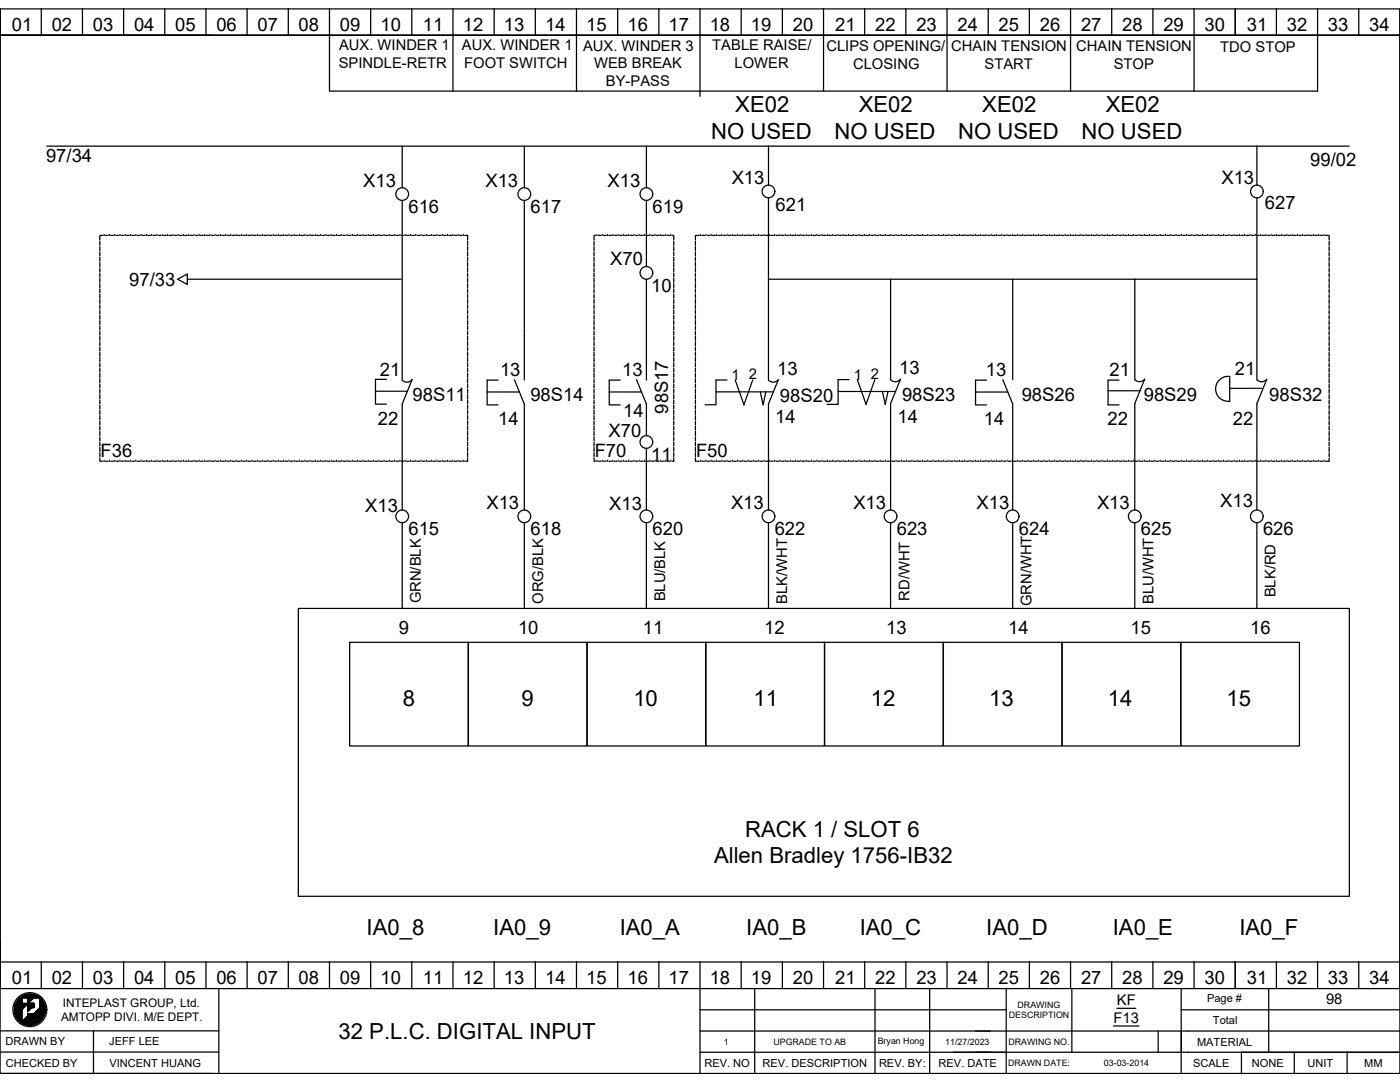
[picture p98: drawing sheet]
<svg xmlns="http://www.w3.org/2000/svg" width="279mm" height="216mm" viewBox="0 0 279 216" stroke-linecap="round" stroke-linejoin="round" font-family="sans-serif">
<defs><g id="words">
<g font-size="4.4">
<text x="146.7" y="22.4">XE02</text>
<text x="171.4" y="22.4">XE02</text>
<text x="196" y="22.4">XE02</text>
<text x="220.7" y="22.4">XE02</text>
<text x="141.9" y="27.7">NO USED</text>
<text x="166.6" y="27.7">NO USED</text>
<text x="191.2" y="27.7">NO USED</text>
<text x="215.9" y="27.7">NO USED</text>
<text x="80.4" y="140.8">8</text>
<text x="104.1" y="140.8">9</text>
<text x="126.4" y="140.8">10</text>
<text x="150.4" y="140.8">11</text>
<text x="173.8" y="140.8">12</text>
<text x="197.4" y="140.8">13</text>
<text x="221.1" y="140.8">14</text>
<text x="244.8" y="140.8">15</text>
<text x="148.7" y="167">RACK 1 / SLOT 6</text>
<text x="142.5" y="172.3">Allen Bradley 1756-IB32</text>
<text x="73.2" y="186.6">IA0_8</text>
<text x="98.4" y="186.6">IA0_9</text>
<text x="123.7" y="186.6">IA0_A</text>
<text x="148.9" y="186.6">IA0_B</text>
<text x="171.6" y="186.6">IA0_C</text>
<text x="196.8" y="186.6">IA0_D</text>
<text x="222.1" y="186.6">IA0_E</text>
<text x="247.3" y="186.6">IA0_F</text>
<text x="67.6" y="207.3">32 P.L.C. DIGITAL INPUT</text>
</g>
<g font-size="3.7">
<text x="2.3" y="6.2">01</text>
<text x="10.3" y="6.2">02</text>
<text x="18.5" y="6.2">03</text>
<text x="26.7" y="6.2">04</text>
<text x="34.9" y="6.2">05</text>
<text x="43.2" y="6.2">06</text>
<text x="51.4" y="6.2">07</text>
<text x="59.6" y="6.2">08</text>
<text x="67.8" y="6.2">09</text>
<text x="75.9" y="6.2">10</text>
<text x="84.4" y="6.2">11</text>
<text x="92.4" y="6.2">12</text>
<text x="100.6" y="6.2">13</text>
<text x="108.8" y="6.2">14</text>
<text x="117" y="6.2">15</text>
<text x="125.2" y="6.2">16</text>
<text x="133.4" y="6.2">17</text>
<text x="141.6" y="6.2">18</text>
<text x="149.9" y="6.2">19</text>
<text x="158.2" y="6.2">20</text>
<text x="166.7" y="6.2">21</text>
<text x="174.7" y="6.2">22</text>
<text x="182.9" y="6.2">23</text>
<text x="191.1" y="6.2">24</text>
<text x="199.3" y="6.2">25</text>
<text x="207.5" y="6.2">26</text>
<text x="215.7" y="6.2">27</text>
<text x="224" y="6.2">28</text>
<text x="232.2" y="6.2">29</text>
<text x="240.4" y="6.2">30</text>
<text x="248.8" y="6.2">31</text>
<text x="256.8" y="6.2">32</text>
<text x="265" y="6.2">33</text>
<text x="273.2" y="6.2">34</text>
<text x="9.2" y="32.4">97/34</text>
<text x="261.5" y="33.1">99/02</text>
<text x="72.5" y="37.4">X13</text>
<text x="96.9" y="37.4">X13</text>
<text x="121.2" y="37.4">X13</text>
<text x="146" y="36.7">X13</text>
<text x="243.8" y="36.7">X13</text>
<text x="252.4" y="41.6">627</text>
<text x="81.5" y="42.5">616</text>
<text x="105.9" y="42.5">617</text>
<text x="130.2" y="42.5">619</text>
<text x="154.8" y="42.1">621</text>
<text x="121.8" y="52.8">X70</text>
<text x="25.8" y="57.1">97/33</text>
<text x="130" y="58.3">10</text>
<text x="75.8" y="75">21</text>
<text x="99.8" y="75">13</text>
<text x="124.2" y="75">13</text>
<text x="155.1" y="74.7">13</text>
<text x="179.5" y="74.7">13</text>
<text x="196.7" y="75">13</text>
<text x="221.4" y="74.9">21</text>
<text x="246.4" y="74.9">21</text>
<text x="82.3" y="80.1">98S11</text>
<text x="105.9" y="80">98S14</text>
<text x="124.4" y="83.2">14</text>
<text x="133.3" y="82.5" transform="rotate(-90 133.3 82.5)">98S17</text>
<text x="155.7" y="80.2">98S20</text>
<text x="180" y="80.1">98S23</text>
<text x="203.9" y="80">98S26</text>
<text x="228.3" y="80">98S29</text>
<text x="253.3" y="79.9">98S32</text>
<text x="75.4" y="84.8">22</text>
<text x="99.4" y="84.8">14</text>
<text x="121.5" y="87.2">X70</text>
<text x="154.7" y="84.4">14</text>
<text x="179.1" y="84.3">14</text>
<text x="196.4" y="84.8">14</text>
<text x="221" y="84.8">22</text>
<text x="246" y="84.8">22</text>
<text x="20.1" y="91.2">F36</text>
<text x="118.7" y="91.2">F70</text>
<text x="130" y="92">11</text>
<text x="138.9" y="91.2">F50</text>
<text x="97.1" y="101.6">X13</text>
<text x="121.6" y="101.7">X13</text>
<text x="145.9" y="101.5">X13</text>
<text x="170.3" y="101.6">X13</text>
<text x="194.9" y="101.5">X13</text>
<text x="218.9" y="101.5">X13</text>
<text x="243.5" y="101.2">X13</text>
<text x="72.9" y="102.1">X13</text>
<text x="81.5" y="106.8">615</text>
<text x="105.9" y="106.8">618</text>
<text x="130.2" y="106.8">620</text>
<text x="154.6" y="106.8">622</text>
<text x="179" y="106.8">623</text>
<text x="203.3" y="106.8">624</text>
<text x="227.7" y="106.8">625</text>
<text x="252.1" y="106.8">626</text>
<text x="79.6" y="126.5">9</text>
<text x="103.4" y="126.5">10</text>
<text x="128.3" y="126.5">11</text>
<text x="152.5" y="126.5">12</text>
<text x="176.9" y="126.5">13</text>
<text x="201.2" y="126.5">14</text>
<text x="225.6" y="126.5">15</text>
<text x="249.5" y="126.6">16</text>
<text x="2.3" y="196.4">01</text>
<text x="10.3" y="196.4">02</text>
<text x="18.5" y="196.4">03</text>
<text x="26.7" y="196.4">04</text>
<text x="34.9" y="196.4">05</text>
<text x="43.2" y="196.4">06</text>
<text x="51.4" y="196.4">07</text>
<text x="59.6" y="196.4">08</text>
<text x="67.8" y="196.4">09</text>
<text x="75.9" y="196.4">10</text>
<text x="84.4" y="196.4">11</text>
<text x="92.4" y="196.4">12</text>
<text x="100.6" y="196.4">13</text>
<text x="108.8" y="196.4">14</text>
<text x="117" y="196.4">15</text>
<text x="125.2" y="196.4">16</text>
<text x="133.4" y="196.4">17</text>
<text x="141.6" y="196.4">18</text>
<text x="149.9" y="196.4">19</text>
<text x="158.2" y="196.4">20</text>
<text x="166.7" y="196.4">21</text>
<text x="174.7" y="196.4">22</text>
<text x="182.9" y="196.4">23</text>
<text x="191.1" y="196.4">24</text>
<text x="199.3" y="196.4">25</text>
<text x="207.5" y="196.4">26</text>
<text x="215.7" y="196.4">27</text>
<text x="224" y="196.4">28</text>
<text x="232.2" y="196.4">29</text>
<text x="240.4" y="196.4">30</text>
<text x="248.8" y="196.4">31</text>
<text x="256.8" y="196.4">32</text>
<text x="265" y="196.4">33</text>
<text x="273.2" y="196.4">34</text>
</g>
<g font-size="2.9">
<text x="67.7" y="10">AUX. WINDER 1</text>
<text x="92.2" y="10.1">AUX. WINDER 1</text>
<text x="116.4" y="10.1">AUX. WINDER 3</text>
<text x="142.2" y="10">TABLE RAISE/</text>
<text x="164.9" y="10.1">CLIPS OPENING/</text>
<text x="189.9" y="10.2">CHAIN TENSION</text>
<text x="214.8" y="10.1">CHAIN TENSION</text>
<text x="243.5" y="10.4">TDO STOP</text>
<text x="67.6" y="13.6">SPINDLE-RETR</text>
<text x="92.6" y="13.6">FOOT SWITCH</text>
<text x="118.6" y="13.6">WEB BREAK</text>
<text x="120.9" y="17.2">BY-PASS</text>
<text x="146.6" y="13.6">LOWER</text>
<text x="170.3" y="13.7">CLOSING</text>
<text x="196.5" y="13.7">START</text>
<text x="222.3" y="13.7">STOP</text>
<text x="146" y="75.8">1</text>
<text x="149.4" y="75.7">2</text>
<text x="170.4" y="75.7">1</text>
<text x="173.8" y="75.7">2</text>
<text x="181.5" y="119.8" transform="rotate(-90 181.5 119.8)">RD/WHT</text>
<text x="254.6" y="119.2" transform="rotate(-90 254.6 119.2)">BLK/RD</text>
<text x="84" y="120.4" transform="rotate(-90 84 120.4)">GRN/BLK</text>
<text x="108.4" y="120.5" transform="rotate(-90 108.4 120.5)">ORG/BLK</text>
<text x="132.7" y="120" transform="rotate(-90 132.7 120)">BLU/BLK</text>
<text x="157.1" y="120.5" transform="rotate(-90 157.1 120.5)">BLK/WHT</text>
<text x="205.8" y="120.9" transform="rotate(-90 205.8 120.9)">GRN/WHT</text>
<text x="230.2" y="120.6" transform="rotate(-90 230.2 120.6)">BLU/WHT</text>
<text x="222.9" y="200.6">KF</text>
<text x="264.7" y="200.4">98</text>
<text x="222.2" y="204.1">F13</text>
</g>
<g font-size="2.4">
<text x="12.2" y="203.7">AMTOPP DIVI. M/E DEPT.</text>
<text x="12.5" y="200.9">INTEPLAST GROUP, Ltd.</text>
</g>
<g font-size="2.2">
<text x="240.9" y="200">Page #</text>
<text x="1.1" y="208.6">DRAWN BY</text>
<text x="21.8" y="208.6">JEFF LEE</text>
<text x="238.9" y="208.6">MATERIAL</text>
<text x="242.1" y="204.4">Total</text>
<text x="1.1" y="212.9">CHECKED BY</text>
<text x="21.8" y="212.8">VINCENT HUANG</text>
<text x="140.6" y="212.9">REV. NO</text>
<text x="152.2" y="212.9">REV. DESCRIPTION</text>
<text x="175.4" y="212.9">REV. BY:</text>
<text x="187.3" y="212.9">REV. DATE</text>
<text x="238.1" y="212.9">SCALE</text>
<text x="249.8" y="212.9">NONE</text>
<text x="260.9" y="212.9">UNIT</text>
<text x="272.3" y="212.9">MM</text>
</g>
<g font-size="1.8">
<text x="201.3" y="203.2">DESCRIPTION</text>
<text x="203.1" y="201.1">DRAWING</text>
<text x="144.4" y="208.5">1</text>
<text x="154.3" y="208.5">UPGRADE TO AB</text>
<text x="175.2" y="208.3">Bryan Hong</text>
<text x="188.6" y="208.4">11/27/2023</text>
<text x="201.3" y="208.5">DRAWING NO.</text>
<text x="201.2" y="212.7">DRAWN DATE:</text>
<text x="220.3" y="212.7">03-03-2014</text>
</g>
</g></defs>
<g fill="none" stroke="#000" stroke-width=".25">
<path d="M0 1.8h279.4v212.4h-279.4zM0 7v-5.2v5.2M0 7v185v-4.3M8.2 1.7v5.3M16.5 1.7v5.3M24.7 1.7v5.3M32.9 1.7v5.3M41.1 1.7v5.3M42.4 7h-42.4h279.4M49.3 1.7v5.3M57.5 1.7v5.3M65.8 1.7v16.5h197.1v-16.5"/>
<path d="M74 1.7v5.3M82.2 1.7v5.3M90.4 1.7v16.5M98.6 1.7v5.3M106.8 1.7v5.3M115.1 1.7v16.5M123.3 1.7v5.3M131.5 1.7v5.3M139.7 1.7v17.5M147.9 1.7v5.3M156.1 1.7v5.3M164.4 1.7v16.5"/>
<path d="M172.6 1.7v5.3M180.8 1.7v5.3M189 1.7v16.5M197.2 1.7v5.3M205.4 1.7v5.3M213.7 1.7v16.5M221.9 1.7v5.3M230.1 1.7v5.3M238.3 1.7v16.5M246.5 1.7v5.3M254.7 1.7v5.3M271.2 1.7v5.3"/>
<path d="M279.4 1.8v195.5h-279.4v-5.3h279.4M9.3 29.2h260M80.3 40v35.8a1.29 1.29 0 0 0 1.9 0l-1.9 4.8v21.2M80.3 29.2v8.3M104.6 29.2v8.3M104.6 40v35.8M129 29.2v8.3M129 40v13.2M153.4 39.5v36.3a1.29 1.29 0 0 0 1.9 0l-1.9 4.8v21.2M153.4 29.2v7.7M250.8 29.2v7.7M250.8 39.5v16.2"/>
<path d="M19.9 47.9h.1M19.9 48.9h.1M19.9 50h.1M19.9 51.1h.1M19.9 52.1h.1M19.9 53.2h.1M19.9 54.2h.1M19.9 55.3h.1M19.9 56.3h.1M19.9 57.4h.1M19.9 58.4h.1M19.9 59.5h.1"/>
<path d="M19.9 48.2v.5M19.9 49.2v.5M19.9 50.3v.5M19.9 51.3v.5M19.9 52.4v.5M19.9 53.4v.6M19.9 54.5v.5M19.9 55.5v.6M19.9 56.6v.5M19.9 57.6v.6M19.9 58.7v.5M19.9 59.7v.6"/>
<path d="M20.5 47h-.6v.6M20.8 47h.1M21 47h.6M21.8 47h.1M22.1 47h.5M22.9 47h.1M23.2 47h.5M23.9 47h.1M24.2 47h.5M25 47h.1M25.3 47h.5M26.1 47h.1"/>
<path d="M26.3 47h.5M27.1 47h.1M27.4 47h.5M28.2 47h.1M28.4 47h.6M29.2 47h.1M29.5 47h.5M30.3 47h.1M30.5 47h.6M31.3 47h.1M31.6 47h.5M32.4 47h.1"/>
<path d="M32.6 47h.6M33.4 47h.1M33.7 47h.5M34.5 47h.1M34.8 47h.5M35.5 47h.1M35.8 47h.5M36.6 47h.1M36.9 47h.5M37.4 55.7v1.1l-2-1.1 2-1v1h42.6M37.6 47h.1M37.9 47h.5"/>
<path d="M38.7 47h.1M39 47h.5M39.8 47h.1M40 47h.5M40.8 47h.1M41.1 47h.5M41.9 47h.1M42.1 47h.6M42.9 47h.1M43.2 47h.5M44 47h.1M44.2 47h.6"/>
<path d="M45 47h.1M45.3 47h.5M46.1 47h.1M46.3 47h.6M47.1 47h.1M47.4 47h.5M48.2 47h.1M48.5 47h.5M49.2 47h.1M49.5 47h.5M50.3 47h.1M50.6 47h.5"/>
<path d="M51.4 47h.1M51.6 47h.5M52.4 47h.1M52.7 47h.5M53.5 47h.1M53.7 47h.6M54.5 47h.1M54.8 47h.5M55.6 47h.1M55.8 47h.6M56.6 47h.1M56.9 47h.5"/>
<path d="M57.7 47h.1M57.9 47h.6M58.7 47h.1M59 47h.5M59.8 47h.1M60 47h.6M60.8 47h.1M61.1 47h.5M61.9 47h.1M62.2 47h.5M62.9 47h.1M63.2 47h.5"/>
<path d="M64 47h.1M64.3 47h.5M65.1 47h.1M65.3 47h.5M66.1 47h.1M66.4 47h.5M67.2 47h.1M67.4 47h.6M68.2 47h.1M68.5 47h.5M69.3 47h.1M69.5 47h.6"/>
<path d="M70.3 47h.1M70.6 47h.5M71.4 47h.1M71.6 47h.6M72.4 47h.1M72.7 47h.5M73.5 47h.1M73.8 47h.5M74.5 47h.1M74.8 47h.5M75.6 47h.1M75.9 47h.5"/>
<path d="M76.6 47h.1M76.9 47h.5M77.7 47h.1M78 47h.5M78.8 47h.1M79 47h.5M79.8 47h.1M80.1 47h.5M80.9 47h.1M81.1 47h.6M81.9 47h.1M82.2 47h.5"/>
<path d="M83 47h.1M83.2 47h.6M84 47h.1M84.3 47h.5M85.1 47h.1M85.3 47h.6M86.1 47h.1M86.4 47h.5M87.2 47h.1M87.5 47h.5M88.2 47h.1M88.5 47h.5"/>
<path d="M89.3 47h.1M89.6 47h.5M90.4 47h.1M90.6 47h.5M91.4 47h.1M91.7 47h.5M92.5 47h.1M92.7 47h.6v.6M93.3 59.5h.1M93.3 58.4h.1M93.3 57.4h.1M93.3 56.3h.1"/>
<path d="M93.3 55.3h.1M93.3 54.2h.1M93.3 53.2h.1M93.3 52.1h.1M93.3 51.1h.1M93.3 50h.1M93.3 48.9h.1M93.3 47.9h.1M93.3 48.2v.5M93.3 49.2v.5M93.3 50.3v.5M93.3 51.3v.5"/>
<path d="M93.3 52.4v.5M93.3 53.4v.6M93.3 54.5v.5M93.3 55.5v.6M93.3 56.6v.5M93.3 57.6v.6M93.3 58.7v.5M93.3 59.7v.6M118.6 47.9h.1M118.6 48.9h.1M118.6 50h.1M118.6 51.1h.1"/>
<path d="M118.6 52.1h.1M118.6 53.2h.1M118.6 54.2h.1M118.6 55.3h.1M118.6 56.3h.1M118.6 57.4h.1M118.6 58.4h.1M118.6 59.5h.1M118.6 48.2v.5M118.6 49.2v.5M118.6 50.3v.5M118.6 51.3v.5"/>
<path d="M118.6 52.4v.5M118.6 53.4v.6M118.6 54.5v.5M118.6 55.5v.6M118.6 56.6v.5M118.6 57.6v.6M118.6 58.7v.5M118.6 59.7v.6M118.9 47h-.3v.6M119.1 47h.1M119.4 47h.5M120.2 47h.1"/>
<path d="M120.4 47h.6M121.2 47h.1M121.5 47h.5M122.3 47h.1M122.6 47h.5M123.3 47h.1M123.6 47h.5M124.4 47h.1M124.7 47h.5M125.4 47h.1M125.7 47h.5M126.5 47h.1"/>
<path d="M126.8 47h.5M127.6 47h.1M127.8 47h.5M128.6 47h.1M128.9 47h.5M129 55.7v20.1M129.7 47h.1M129.9 47h.6M130.7 47h.1M131 47h.5M131.8 47h.1M132 47h.6"/>
<path d="M132.8 47h.1M133.1 47h.5M133.9 47h.1M134.1 47h.4v.6M134.5 59.5h.1M134.5 58.4h.1M134.5 57.4h.1M134.5 56.3h.1M134.5 55.3h.1M134.5 54.2h.1M134.5 53.2h.1M134.5 52.1h.1"/>
<path d="M134.5 51.1h.1M134.5 50h.1M134.5 48.9h.1M134.5 47.9h.1M134.5 48.2v.5M134.5 49.2v.5M134.5 50.3v.5M134.5 51.3v.5M134.5 52.4v.5M134.5 53.4v.6M134.5 54.5v.5M134.5 55.5v.6"/>
<path d="M134.5 56.6v.5M134.5 57.6v.6M134.5 58.7v.5M134.5 59.7v.6M138.8 47.9h.1M138.8 48.9h.1M138.8 50h.1M138.8 51.1h.1M138.8 52.1h.1M138.8 53.2h.1M138.8 54.2h.1M138.8 55.3h.1"/>
<path d="M138.8 56.3h.1M138.8 57.4h.1M138.8 58.4h.1M138.8 59.5h.1M138.8 48.2v.5M138.8 49.2v.5M138.8 50.3v.5M138.8 51.3v.5M138.8 52.4v.5M138.8 53.4v.6M138.8 54.5v.5M138.8 55.5v.6"/>
<path d="M138.8 56.6v.5M138.8 57.6v.6M138.8 58.7v.5M138.8 59.7v.6M139.6 47h-.8v.6M139.8 47h.1M140.1 47h.5M140.9 47h.1M141.1 47h.6M141.9 47h.1M142.2 47h.5M143 47h.1"/>
<path d="M143.3 47h.5M144 47h.1M144.3 47h.5M145.1 47h.1M145.4 47h.5M146.2 47h.1M146.4 47h.5M147.2 47h.1M147.5 47h.5M148.3 47h.1M148.5 47h.6M149.3 47h.1"/>
<path d="M149.6 47h.5M150.4 47h.1M150.6 47h.6M151.4 47h.1M151.7 47h.5M152.5 47h.1M152.7 47h.6M153.4 55.7h48.7v20.1M153.5 47h.1M153.8 47h.5M154.6 47h.1M154.8 47h.6"/>
<path d="M155.6 47h.1M155.9 47h.5M156.7 47h.1M157 47h.5M157.7 47h.1M158 47h.5M158.8 47h.1M159.1 47h.5M159.9 47h.1M160.1 47h.5M160.9 47h.1M161.2 47h.5"/>
<path d="M162 47h.1M162.2 47h.6M163 47h.1M163.3 47h.5M164.1 47h.1M164.3 47h.6M165.1 47h.1M165.4 47h.5M166.2 47h.1M166.4 47h.6M167.2 47h.1M167.5 47h.5"/>
<path d="M168.3 47h.1M168.6 47h.5M169.3 47h.1M169.6 47h.5M170.4 47h.1M170.7 47h.5M171.5 47h.1M171.7 47h.5M172.5 47h.1M172.8 47h.5M173.6 47h.1M173.8 47h.5"/>
<path d="M174.6 47h.1M174.9 47h.5M175.7 47h.1M175.9 47h.6M176.7 47h.1M177 47h.5M177.7 55.7v20.1a1.29 1.29 0 0 0 2-.1l-2 4.8M177.8 47h.1M178 47h.6M178.8 47h.1M179.1 47h.5M179.9 47h.1"/>
<path d="M180.1 47h.6M180.9 47h.1M181.2 47h.5M182 47h.1M182.3 47h.5M183 47h.1M183.3 47h.5M184.1 47h.1M184.4 47h.5M185.2 47h.1M185.4 47h.5M186.2 47h.1"/>
<path d="M186.5 47h.5M187.3 47h.1M187.5 47h.6M188.3 47h.1M188.6 47h.5M189.4 47h.1M189.6 47h.6M190.4 47h.1M190.7 47h.5M191.5 47h.1M191.7 47h.6M192.5 47h.1"/>
<path d="M192.8 47h.5M193.6 47h.1M193.9 47h.5M194.6 47h.1M194.9 47h.5M195.7 47h.1M196 47h.5M196.7 47h.1M197 47h.5M197.8 47h.1M198.1 47h.5M198.9 47h.1"/>
<path d="M199.1 47h.5M199.9 47h.1M200.2 47h.5M201 47h.1M201.2 47h.6M202 47h.1M202.1 55.7h24.4M202.3 47h.5M203.1 47h.1M203.3 47h.6M204.1 47h.1M204.4 47h.5"/>
<path d="M205.2 47h.1M205.4 47h.6M206.2 47h.1M206.5 47h.5M207.3 47h.1M207.6 47h.5M208.3 47h.1M208.6 47h.5M209.4 47h.1M209.7 47h.5M210.5 47h.1M210.7 47h.5"/>
<path d="M211.5 47h.1M211.8 47h.5M212.6 47h.1M212.8 47h.6M213.6 47h.1M213.9 47h.5M214.7 47h.1M214.9 47h.6M215.7 47h.1M216 47h.5M216.8 47h.1M217 47h.6"/>
<path d="M217.8 47h.1M218.1 47h.5M218.9 47h.1M219.2 47h.5M219.9 47h.1M220.2 47h.5M221 47h.1M221.3 47h.5M222.1 47h.1M222.3 47h.5M223.1 47h.1M223.4 47h.5"/>
<path d="M224.2 47h.1M224.4 47h.5M225.2 47h.1M225.5 47h.5M226.3 47h.1M226.5 55.7v20.1a1.31 1.31 0 0 0 1.9-.1l-1.9 4.8v21.3M226.5 55.7h24.3v20.1a1.29 1.29 0 0 0 2-.1l-2 4.8v21.3M226.5 47h.6M227.3 47h.1M227.6 47h.5M228.4 47h.1M228.6 47h.6"/>
<path d="M229.4 47h.1M229.7 47h.5M230.5 47h.1M230.7 47h.6M231.5 47h.1M231.8 47h.5M232.6 47h.1M232.9 47h.5M233.6 47h.1M233.9 47h.5M234.7 47h.1M235 47h.5"/>
<path d="M235.8 47h.1M236 47h.5M236.8 47h.1M237.1 47h.5M237.9 47h.1M238.1 47h.6M238.9 47h.1M239.2 47h.5M240 47h.1M240.2 47h.6M241 47h.1M241.3 47h.5"/>
<path d="M242.1 47h.1M242.3 47h.6M243.1 47h.1M243.4 47h.5M244.2 47h.1M244.5 47h.5M245.2 47h.1M245.5 47h.5M246.3 47h.1M246.6 47h.5M247.4 47h.1M247.6 47h.5"/>
<path d="M248.4 47h.1M248.7 47h.5M249.5 47h.1M249.7 47h.6M250.5 47h.1M250.8 47h.5M251.6 47h.1M251.8 47h.6M252.6 47h.1M252.9 47h.5M253.7 47h.1M253.9 47h.6"/>
<path d="M254.7 47h.1M255 47h.5M255.8 47h.1M256 47h.6M256.8 47h.1M257.1 47h.5M257.9 47h.1M258.2 47h.5M258.9 47h.1M259.2 47h.5M260 47h.1M260.3 47h.5"/>
<path d="M261.1 47h.1M261.3 47h.5M262.1 47h.1M262.4 47h.5M263.2 47h.1M263.4 47h.6M264.2 47h.1M264.5 47h.8v.6M265.3 59.5h.1M265.3 58.4h.1M265.3 57.4h.1M265.3 56.3h.1"/>
<path d="M265.3 55.3h.1M265.3 54.2h.1M265.3 53.2h.1M265.3 52.1h.1M265.3 51.1h.1M265.3 50h.1M265.3 48.9h.1M265.3 47.9h.1M265.3 48.2v.5M265.3 49.2v.5M265.3 50.3v.5M265.3 51.3v.5"/>
<path d="M265.3 52.4v.5M265.3 53.4v.6M265.3 54.5v.5M265.3 55.5v.6M265.3 56.6v.5M265.3 57.6v.6M265.3 58.7v.5M265.3 59.7v.6M19.9 60.5h.1M19.9 61.6h.1M19.9 62.6h.1M19.9 63.7h.1"/>
<path d="M19.9 64.8h.1M19.9 65.8h.1M19.9 66.9h.1M19.9 67.9h.1M19.9 69h.1M19.9 70h.1M19.9 71.1h.1M19.9 72.1h.1M19.9 73.2h.1M19.9 74.2h.1M19.9 75.3h.1M19.9 76.4h.1"/>
<path d="M19.9 77.4h.1M19.9 78.5h.1M19.9 79.5h.1M19.9 60.8v.5M19.9 61.9v.5M19.9 62.9v.5M19.9 64v.5M19.9 65v.5M19.9 66.1v.5M19.9 67.1v.6M19.9 68.2v.5M19.9 69.2v.6"/>
<path d="M19.9 70.3v.5M19.9 71.3v.6M19.9 72.4v.5M19.9 73.5v.5M19.9 74.5v.5M19.9 75.6v.5M19.9 76.6v.5M19.9 77.7v.5M19.9 78.7v.6M19.9 79.8v.5M74.9 78.1h.2M75.2 78.1h.3"/>
<path d="M75.6 78.1h.3M76 78.1h.3M76.4 78.1h.3M76.8 78.1h.3M77.1 75.7h-2.2v4.9h2.2M77.2 78.1h.3M77.6 78.1h.3M78 78.1h.3M78.4 78.1h.3M78.8 78.1h.3M79.2 78.1h.3M79.6 78.1h.2"/>
<path d="M80 78.1h.2M80.4 78.1h.2M80.8 78.1h.2M81.2 78.1h.1M93.3 79.5h.1M93.3 78.5h.1M93.3 77.4h.1M93.3 76.4h.1M93.3 75.3h.1M93.3 74.2h.1M93.3 73.2h.1M93.3 72.1h.1"/>
<path d="M93.3 71.1h.1M93.3 70h.1M93.3 69h.1M93.3 67.9h.1M93.3 66.9h.1M93.3 65.8h.1M93.3 64.8h.1M93.3 63.7h.1M93.3 62.6h.1M93.3 61.6h.1M93.3 60.5h.1M93.3 60.8v.5"/>
<path d="M93.3 61.9v.5M93.3 62.9v.5M93.3 64v.5M93.3 65v.5M93.3 66.1v.5M93.3 67.1v.6M93.3 68.2v.5M93.3 69.2v.6M93.3 70.3v.5M93.3 71.3v.6M93.3 72.4v.5M93.3 73.5v.5"/>
<path d="M93.3 74.5v.5M93.3 75.6v.5M93.3 76.6v.5M93.3 77.7v.5M93.3 78.7v.6M93.3 79.8v.5M97.2 78.2h.2M97.5 78.2h.3M97.9 78.2h.3M98.3 78.2h.3M98.7 78.2h.3M99.1 78.2h.3"/>
<path d="M99.4 75.8h-2.2v5h2.2M99.5 78.2h.3M99.9 78.2h.3M100.3 78.2h.3M100.7 78.2h.2M101.1 78.2h.2M101.5 78.2h.2M101.9 78.2h.2M102.3 78.2h.2M102.7 78.2h.2M102.7 75.8l1.9 4.8v21.2M103.1 78.2h.2"/>
<path d="M103.4 78.2h.2M118.6 60.5h.1M118.6 61.6h.1M118.6 62.6h.1M118.6 63.7h.1M118.6 64.8h.1M118.6 65.8h.1M118.6 66.9h.1M118.6 67.9h.1M118.6 69h.1M118.6 70h.1M118.6 71.1h.1"/>
<path d="M118.6 72.1h.1M118.6 73.2h.1M118.6 74.2h.1M118.6 75.3h.1M118.6 76.4h.1M118.6 77.4h.1M118.6 78.5h.1M118.6 79.5h.1M118.6 60.8v.5M118.6 61.9v.5M118.6 62.9v.5M118.6 64v.5"/>
<path d="M118.6 65v.5M118.6 66.1v.5M118.6 67.1v.6M118.6 68.2v.5M118.6 69.2v.6M118.6 70.3v.5M118.6 71.3v.6M118.6 72.4v.5M118.6 73.5v.5M118.6 74.5v.5M118.6 75.6v.5M118.6 76.6v.5"/>
<path d="M118.6 77.7v.5M118.6 78.7v.6M118.6 79.8v.5M121.6 78.2h.2M121.9 78.2h.3M122.3 78.2h.2M122.7 78.2h.2M123.1 78.2h.2M123.5 78.2h.2M123.8 75.8h-2.2v5h2.2M123.9 78.2h.2M124.3 78.2h.2"/>
<path d="M124.7 78.2h.2M125 78.2h.3M125.4 78.2h.3M125.8 78.2h.3M126.2 78.2h.3M126.6 78.2h.3M127 78.2h.3M127 75.8l2 4.8v6.3M127.4 78.2h.3M127.8 78.2h.2M134.5 79.5h.1M134.5 78.5h.1"/>
<path d="M134.5 77.4h.1M134.5 76.4h.1M134.5 75.3h.1M134.5 74.2h.1M134.5 73.2h.1M134.5 72.1h.1M134.5 71.1h.1M134.5 70h.1M134.5 69h.1M134.5 67.9h.1M134.5 66.9h.1M134.5 65.8h.1"/>
<path d="M134.5 64.8h.1M134.5 63.7h.1M134.5 62.6h.1M134.5 61.6h.1M134.5 60.5h.1M134.5 60.8v.5M134.5 61.9v.5M134.5 62.9v.5M134.5 64v.5M134.5 65v.5M134.5 66.1v.5M134.5 67.1v.6"/>
<path d="M134.5 68.2v.5M134.5 69.2v.6M134.5 70.3v.5M134.5 71.3v.6M134.5 72.4v.5M134.5 73.5v.5M134.5 74.5v.5M134.5 75.6v.5M134.5 76.6v.5M134.5 77.7v.5M134.5 78.7v.6M134.5 79.8v.5"/>
<path d="M138.8 60.5h.1M138.8 61.6h.1M138.8 62.6h.1M138.8 63.7h.1M138.8 64.8h.1M138.8 65.8h.1M138.8 66.9h.1M138.8 67.9h.1M138.8 69h.1M138.8 70h.1M138.8 71.1h.1M138.8 72.1h.1"/>
<path d="M138.8 73.2h.1M138.8 74.2h.1M138.8 75.3h.1M138.8 76.4h.1M138.8 77.4h.1M138.8 78.5h.1M138.8 79.5h.1M138.8 60.8v.5M138.8 61.9v.5M138.8 62.9v.5M138.8 64v.5M138.8 65v.5"/>
<path d="M138.8 66.1v.5M138.8 67.1v.6M138.8 68.2v.5M138.8 69.2v.6M138.8 70.3v.5M138.8 71.3v.6M138.8 72.4v.5M138.8 73.5v.5M138.8 74.5v.5M138.8 75.6v.5M138.8 76.6v.5M138.8 77.7v.5"/>
<path d="M138.8 78.7v.6M138.8 79.8v.5M142.9 78.2h.3M143.4 78.2h.2M143.7 78.2h.3M144.1 78.2h.3M144.5 78.2h.3M144.9 78.2h.3M145.1 75.8h-2.2v5h-2.2M145.3 78.2h.3M145.7 78.2h.3M146.1 78.2h.3"/>
<path d="M146.5 78.2h.3M146.7 75.8l1.8 5v-.2M146.9 78.2h.3M147.3 78.2h.3M147.7 78.2h.3M148.1 78.2h.3M148.5 78.2h.3M148.8 79.8l-.1 .3M148.9 78.2h.2M148.9 79.5l-.1 .2M149.1 79.1l-.1 .2M149.2 78.7l-.1 .3"/>
<path d="M149.3 78.2h.2M149.3 78.4l-.1 .2M149.5 78l-.1 .2M149.6 77.6l-.1 .3M149.7 78.2h.2M149.7 77.2l-.1 .3M149.8 76.9v.2M150 76.5l-.1 .2M150.1 78.2h.2M150.1 76.1l-.1 .3M150.2 75.8v.2M150.5 78.2h.2"/>
<path d="M150.9 78.2h.2M151.3 78.2h.2M151.6 78.2h.3M151.7 78.2l.6 2.6 .5-2.6M152 78.2h.3M152.4 78.2h.3M152.8 78.2h.3M153.2 78.2h.3M153.6 78.2h.3M154 78.2h.3M167.3 78.1h.3M167.7 78.1h.3"/>
<path d="M168.1 78.1h.3M168.5 78.1h.3M168.9 78.1h.3M169.3 78.1h.3M169.4 75.7h-2.1v5h-2.2M169.7 78.1h.3M170.1 78.1h.3M170.5 78.1h.3M170.9 78.1h.2M171.1 75.7l1.7 5 .1-.2M171.3 78.1h.2M171.7 78.1h.2"/>
<path d="M172.1 78.1h.2M172.5 78.1h.2M172.9 78.1h.2M173.2 79.8l-.1 .2M173.3 78.1h.2M173.3 79.4l-.1 .2M173.4 79l-.1 .3M173.6 78.7l-.1 .2M173.7 78.1h.2M173.7 78.3l-.1 .2M173.8 77.9l-.1 .3M174 77.5l-.1 .3"/>
<path d="M174 78.1h.3M174.1 77.2l-.1 .2M174.2 76.8l-.1 .2M174.4 76.4l-.1 .3M174.4 78.1h.3M174.5 76l-.1 .3M174.6 75.7l-.1 .2M174.8 78.1h.3M175.2 78.1h.3M175.6 78.1h.3M176 78.1h.3M176.1 78.1l.6 2.6 .5-2.6h.3"/>
<path d="M176.4 78.1h.3M176.8 78.1h.3M177.6 78.1h.3M178 78.1h.3M178.4 78.1h.3M194.7 78.2h.2M195 78.2h.3M195.4 78.2h.2M195.8 78.2h.2M196.2 78.2h.2M196.6 78.2h.2M196.9 75.9h-2.2v4.9h2.2"/>
<path d="M197 78.2h.2M197.4 78.2h.2M197.8 78.2h.2M198.2 78.2h.2M198.5 78.2h.3M198.9 78.2h.3M199.3 78.2h.3M199.7 78.2h.3M200.1 78.2h.3M200.1 75.8l2 4.8M200.5 78.2h.3M200.9 78.2h.2"/>
<path d="M221.1 78h.2M221.4 78h.3M221.8 78h.3M222.2 78h.3M222.6 78h.3M223 78h.3M223.3 75.8h-2.2v5h2.2M223.4 78h.3M223.8 78h.3M224.2 78h.3M224.6 78h.3M225 78h.3"/>
<path d="M225.4 78h.3M225.8 78h.2M226.2 78h.2M226.6 78h.2M227 78h.2M227.4 78h.1M243.3 75.9a2.5 2.5 0 0 1 2.1-.8v5a2.5 2.5 0 0 1-2.5-1.4 2.5 2.5 0 0 1 .4-2.8zM245.4 77.5h.2M245.7 77.5h.3M246.1 77.5h.3M246.5 77.5h.3M246.9 77.5h.3"/>
<path d="M247.3 77.5h.3M247.7 77.5h.3M248.1 77.5h.3M248.5 77.5h.3M248.9 77.5h.2M249.3 77.5h.2M249.7 77.5h.2M250.1 77.5h.2M250.5 77.5h.2M250.9 77.5h.2M251.3 77.5h.2M251.7 77.5h.1"/>
<path d="M265.3 79.5h.1M265.3 78.5h.1M265.3 77.4h.1M265.3 76.4h.1M265.3 75.3h.1M265.3 74.2h.1M265.3 73.2h.1M265.3 72.1h.1M265.3 71.1h.1M265.3 70h.1M265.3 69h.1M265.3 67.9h.1"/>
<path d="M265.3 66.9h.1M265.3 65.8h.1M265.3 64.8h.1M265.3 63.7h.1M265.3 62.6h.1M265.3 61.6h.1M265.3 60.5h.1M265.3 60.8v.5M265.3 61.9v.5M265.3 62.9v.5M265.3 64v.5M265.3 65v.5"/>
<path d="M265.3 66.1v.5M265.3 67.1v.6M265.3 68.2v.5M265.3 69.2v.6M265.3 70.3v.5M265.3 71.3v.6M265.3 72.4v.5M265.3 73.5v.5M265.3 74.5v.5M265.3 75.6v.5M265.3 76.6v.5M265.3 77.7v.5"/>
<path d="M265.3 78.7v.6M265.3 79.8v.5M19.9 80.6h.1M19.9 81.6h.1M19.9 82.7h.1M19.9 83.7h.1M19.9 84.8h.1M19.9 85.8h.1M19.9 86.9h.1M19.9 88h.1M19.9 89h.1M19.9 90.1h.1"/>
<path d="M19.9 91.1h.1M19.9 91.4v.6h.6M19.9 80.8v.6M19.9 81.9v.5M19.9 82.9v.6M19.9 84v.5M19.9 85.1v.5M19.9 86.1v.5M19.9 87.2v.5M19.9 88.2v.5M19.9 89.3v.5M19.9 90.3v.5"/>
<path d="M20.8 92h.1M21 92h.6M21.8 92h.1M22.1 92h.5M22.9 92h.1M23.2 92h.5M23.9 92h.1M24.2 92h.5M25 92h.1M25.3 92h.5M26.1 92h.1M26.3 92h.5"/>
<path d="M27.1 92h.1M27.4 92h.5M28.2 92h.1M28.4 92h.6M29.2 92h.1M29.5 92h.5M30.3 92h.1M30.5 92h.6M31.3 92h.1M31.6 92h.5M32.4 92h.1M32.6 92h.6"/>
<path d="M33.4 92h.1M33.7 92h.5M34.5 92h.1M34.8 92h.5M35.5 92h.1M35.8 92h.5M36.6 92h.1M36.9 92h.5M37.6 92h.1M37.9 92h.5M38.7 92h.1M39 92h.5"/>
<path d="M39.8 92h.1M40 92h.5M40.8 92h.1M41.1 92h.5M41.9 92h.1M42.1 92h.6M42.9 92h.1M43.2 92h.5M44 92h.1M44.2 92h.6M45 92h.1M45.3 92h.5"/>
<path d="M46.1 92h.1M46.3 92h.6M47.1 92h.1M47.4 92h.5M48.2 92h.1M48.5 92h.5M49.2 92h.1M49.5 92h.5M50.3 92h.1M50.6 92h.5M51.4 92h.1M51.6 92h.5"/>
<path d="M52.4 92h.1M52.7 92h.5M53.5 92h.1M53.7 92h.6M54.5 92h.1M54.8 92h.5M55.6 92h.1M55.8 92h.6M56.6 92h.1M56.9 92h.5M57.7 92h.1M57.9 92h.6"/>
<path d="M58.7 92h.1M59 92h.5M59.8 92h.1M60 92h.6M60.8 92h.1M61.1 92h.5M61.9 92h.1M62.2 92h.5M62.9 92h.1M63.2 92h.5M64 92h.1M64.3 92h.5"/>
<path d="M65.1 92h.1M65.3 92h.5M66.1 92h.1M66.4 92h.5M67.2 92h.1M67.4 92h.6M68.2 92h.1M68.5 92h.5M69.3 92h.1M69.5 92h.6M70.3 92h.1M70.6 92h.5"/>
<path d="M71.4 92h.1M71.6 92h.6M72.4 92h.1M72.7 92h.5M73.5 92h.1M73.8 92h.5M74.5 92h.1M74.8 92h.5M75.6 92h.1M75.9 92h.5M76.6 92h.1M76.9 92h.5"/>
<path d="M77.7 92h.1M78 92h.5M78.8 92h.1M79 92h.5M79.8 92h.1M80.1 92h.5M80.9 92h.1M81.1 92h.6M81.9 92h.1M82.2 92h.5M83 92h.1M83.2 92h.6"/>
<path d="M84 92h.1M84.3 92h.5M85.1 92h.1M85.3 92h.6M86.1 92h.1M86.4 92h.5M87.2 92h.1M87.5 92h.5M88.2 92h.1M88.5 92h.5M89.3 92h.1M89.6 92h.5"/>
<path d="M90.4 92h.1M90.6 92h.5M91.4 92h.1M91.7 92h.5M92.5 92h.1M93.3 91.1h.1M93.3 90.1h.1M93.3 89h.1M93.3 88h.1M93.3 86.9h.1M93.3 85.8h.1M93.3 84.8h.1"/>
<path d="M93.3 83.7h.1M93.3 82.7h.1M93.3 81.6h.1M93.3 80.6h.1M93.3 80.8v.6M93.3 81.9v.5M93.3 82.9v.6M93.3 84v.5M93.3 85.1v.5M93.3 86.1v.5M93.3 87.2v.5M93.3 88.2v.5"/>
<path d="M93.3 89.3v.5M93.3 90.3v.5M93.3 91.4v.6h-.6M118.6 80.6h.1M118.6 81.6h.1M118.6 82.7h.1M118.6 83.7h.1M118.6 84.8h.1M118.6 85.8h.1M118.6 86.9h.1M118.6 88h.1M118.6 89h.1"/>
<path d="M118.6 90.1h.1M118.6 91.1h.1M118.6 91.4v.6h.3M118.6 80.8v.6M118.6 81.9v.5M118.6 82.9v.6M118.6 84v.5M118.6 85.1v.5M118.6 86.1v.5M118.6 87.2v.5M118.6 88.2v.5M118.6 89.3v.5"/>
<path d="M118.6 90.3v.5M119.1 92h.1M119.4 92h.5M120.2 92h.1M120.4 92h.6M121.2 92h.1M121.5 92h.5M122.3 92h.1M122.6 92h.5M123.3 92h.1M123.6 92h.5M124.4 92h.1"/>
<path d="M124.7 92h.5M125.4 92h.1M125.7 92h.5M126.5 92h.1M126.8 92h.5M127.6 92h.1M127.8 92h.5M128.6 92h.1M128.9 92h.5M129 89.5v12.3M129.7 92h.1M129.9 92h.6"/>
<path d="M130.7 92h.1M131 92h.5M131.8 92h.1M132 92h.6M132.8 92h.1M133.1 92h.5M133.9 92h.1M134.5 91.1h.1M134.5 90.1h.1M134.5 89h.1M134.5 88h.1M134.5 86.9h.1"/>
<path d="M134.5 85.8h.1M134.5 84.8h.1M134.5 83.7h.1M134.5 82.7h.1M134.5 81.6h.1M134.5 80.6h.1M134.5 91.4v.6h-.4M134.5 80.8v.6M134.5 81.9v.5M134.5 82.9v.6M134.5 84v.5M134.5 85.1v.5"/>
<path d="M134.5 86.1v.5M134.5 87.2v.5M134.5 88.2v.5M134.5 89.3v.5M134.5 90.3v.5M138.8 80.6h.1M138.8 81.6h.1M138.8 82.7h.1M138.8 83.7h.1M138.8 84.8h.1M138.8 85.8h.1M138.8 86.9h.1"/>
<path d="M138.8 88h.1M138.8 89h.1M138.8 90.1h.1M138.8 91.1h.1M138.8 91.4v.6h.8M138.8 80.8v.6M138.8 81.9v.5M138.8 82.9v.6M138.8 84v.5M138.8 85.1v.5M138.8 86.1v.5M138.8 87.2v.5"/>
<path d="M138.8 88.2v.5M138.8 89.3v.5M138.8 90.3v.5M139.8 92h.1M140.1 92h.5M140.9 92h.1M141.1 92h.6M141.9 92h.1M142.2 92h.5M143 92h.1M143.3 92h.5M144 92h.1"/>
<path d="M144.3 92h.5M145.1 92h.1M145.4 92h.5M146.2 92h.1M146.4 92h.5M147.2 92h.1M147.5 92h.5M148.3 92h.1M148.5 92h.6M148.7 80.2l-.1 .3M149.3 92h.1M149.6 92h.5"/>
<path d="M150.4 92h.1M150.6 92h.6M151.4 92h.1M151.7 92h.5M152.5 92h.1M152.7 92h.6M153.5 92h.1M153.8 92h.5M154.6 92h.1M154.8 92h.6M155.6 92h.1M155.9 92h.5"/>
<path d="M156.7 92h.1M157 92h.5M157.7 92h.1M158 92h.5M158.8 92h.1M159.1 92h.5M159.9 92h.1M160.1 92h.5M160.9 92h.1M161.2 92h.5M162 92h.1M162.2 92h.6"/>
<path d="M163 92h.1M163.3 92h.5M164.1 92h.1M164.3 92h.6M165.1 92h.1M165.4 92h.5M166.2 92h.1M166.4 92h.6M167.2 92h.1M167.5 92h.5M168.3 92h.1M168.6 92h.5"/>
<path d="M169.3 92h.1M169.6 92h.5M170.4 92h.1M170.7 92h.5M171.5 92h.1M171.7 92h.5M172.5 92h.1M172.8 92h.5M173 80.1l-.1 .3M173.6 92h.1M173.8 92h.5M174.6 92h.1"/>
<path d="M174.9 92h.5M175.7 92h.1M175.9 92h.6M176.7 92h.1M177 92h.5M177.7 80.6v21.2M177.8 92h.1M178 92h.6M178.8 92h.1M179.1 92h.5M179.9 92h.1M180.1 92h.6"/>
<path d="M180.9 92h.1M181.2 92h.5M182 92h.1M182.3 92h.5M183 92h.1M183.3 92h.5M184.1 92h.1M184.4 92h.5M185.2 92h.1M185.4 92h.5M186.2 92h.1M186.5 92h.5"/>
<path d="M187.3 92h.1M187.5 92h.6M188.3 92h.1M188.6 92h.5M189.4 92h.1M189.6 92h.6M190.4 92h.1M190.7 92h.5M191.5 92h.1M191.7 92h.6M192.5 92h.1M192.8 92h.5"/>
<path d="M193.6 92h.1M193.9 92h.5M194.6 92h.1M194.9 92h.5M195.7 92h.1M196 92h.5M196.7 92h.1M197 92h.5M197.8 92h.1M198.1 92h.5M198.9 92h.1M199.1 92h.5"/>
<path d="M199.9 92h.1M200.2 92h.5M201 92h.1M201.2 92h.6M202 92h.1M202.1 80.5v21.3M202.3 92h.5M203.1 92h.1M203.3 92h.6M204.1 92h.1M204.4 92h.5M205.2 92h.1"/>
<path d="M205.4 92h.6M206.2 92h.1M206.5 92h.5M207.3 92h.1M207.6 92h.5M208.3 92h.1M208.6 92h.5M209.4 92h.1M209.7 92h.5M210.5 92h.1M210.7 92h.5M211.5 92h.1"/>
<path d="M211.8 92h.5M212.6 92h.1M212.8 92h.6M213.6 92h.1M213.9 92h.5M214.7 92h.1M214.9 92h.6M215.7 92h.1M216 92h.5M216.8 92h.1M217 92h.6M217.8 92h.1"/>
<path d="M218.1 92h.5M218.9 92h.1M219.2 92h.5M219.9 92h.1M220.2 92h.5M221 92h.1M221.3 92h.5M222.1 92h.1M222.3 92h.5M223.1 92h.1M223.4 92h.5M224.2 92h.1"/>
<path d="M224.4 92h.5M225.2 92h.1M225.5 92h.5M226.3 92h.1M226.5 92h.6M227.3 92h.1M227.6 92h.5M228.4 92h.1M228.6 92h.6M229.4 92h.1M229.7 92h.5M230.5 92h.1"/>
<path d="M230.7 92h.6M231.5 92h.1M231.8 92h.5M232.6 92h.1M232.9 92h.5M233.6 92h.1M233.9 92h.5M234.7 92h.1M235 92h.5M235.8 92h.1M236 92h.5M236.8 92h.1"/>
<path d="M237.1 92h.5M237.9 92h.1M238.1 92h.6M238.9 92h.1M239.2 92h.5M240 92h.1M240.2 92h.6M241 92h.1M241.3 92h.5M242.1 92h.1M242.3 92h.6M243.1 92h.1"/>
<path d="M243.4 92h.5M244.2 92h.1M244.5 92h.5M245.2 92h.1M245.5 92h.5M246.3 92h.1M246.6 92h.5M247.4 92h.1M247.6 92h.5M248.4 92h.1M248.7 92h.5M249.5 92h.1"/>
<path d="M249.7 92h.6M250.5 92h.1M250.8 92h.5M251.6 92h.1M251.8 92h.6M252.6 92h.1M252.9 92h.5M253.7 92h.1M253.9 92h.6M254.7 92h.1M255 92h.5M255.8 92h.1"/>
<path d="M256 92h.6M256.8 92h.1M257.1 92h.5M257.9 92h.1M258.2 92h.5M258.9 92h.1M259.2 92h.5M260 92h.1M260.3 92h.5M261.1 92h.1M261.3 92h.5M262.1 92h.1"/>
<path d="M262.4 92h.5M263.2 92h.1M263.4 92h.6M264.2 92h.1M265.3 91.1h.1M265.3 90.1h.1M265.3 89h.1M265.3 88h.1M265.3 86.9h.1M265.3 85.8h.1M265.3 84.8h.1M265.3 83.7h.1"/>
<path d="M265.3 82.7h.1M265.3 81.6h.1M265.3 80.6h.1M265.3 91.4v.6h-.8M265.3 80.8v.6M265.3 81.9v.5M265.3 82.9v.6M265.3 84v.5M265.3 85.1v.5M265.3 86.1v.5M265.3 87.2v.5M265.3 88.2v.5"/>
<path d="M265.3 89.3v.5M265.3 90.3v.5M80.3 104.3v17.1M104.6 104.3v17.1M129 104.3v17.1M153.4 104.3v17.1M177.7 104.3v17.1M202.1 104.3v17.1M226.5 104.3v17.1M250.8 104.3v17.1M59.5 121.4h209.8v57.4h-209.8zM69.8 128.2h23.6v20.6h-23.6z"/>
<path d="M93.5 128.2h23.6v20.6h-23.6zM117.2 128.2h23.6v20.6h-23.6zM140.9 128.2h23.6v20.6h-23.6zM164.6 128.2h23.6v20.6h-23.6zM188.3 128.2h23.6v20.6h-23.6zM212 128.2h23.6v20.6h-23.6zM235.7 128.2h23.6v20.6h-23.6zM4 199.1l-.4 .4M4.2 198.9l-.8 .8M4.3 198.9h1.2v1.3h-1.2zM4.4 199.2l-1.4 1.4M4.4 199.3l-1.5 1.4"/>
<path d="M4.4 199.3l-1.5 1.5M4.4 199.4l-1.5 1.5M4.4 199.5l-1.5 1.5M4.4 199.5l-1.5 1.6M4.4 199.6l-1.5 1.5M4.4 199.7l-1.5 1.5M4.4 199.7l-1.6 1.6M4.4 199.8l-1.6 1.6M4.4 199.9l-1.6 1.6M4.4 198.8l-1.1 1.1M4.6 198.7l-1.4 1.4M4.7 198.6l-1.6 1.6"/>
<path d="M4.8 198.6l-1.7 1.7M4.9 198.5l-1.9 1.9M5 198.5l-2 2M5.1 198.5l-.6 .6M5.2 198.4l-.7 .7M5.3 198.4l-.7 .7M5.4 198.4l-.7 .7M5.5 198.4l-.8 .7M5.6 198.4l-.8 .7M5.6 198.4l-.7 .7M5.7 198.4l-.8 .7M5.8 198.4l-.8 .7"/>
<path d="M5.9 198.3l-.8 .8M6.1 198.3l-.9 .8M6.1 198.3l-.7 .8M6.2 198.4l-.8 .7M6.3 198.4l-.8 .7M6.3 198.4l-.7 .7M6.4 198.4l-.8 .8M6.4 198.4l-.8 .9M6.5 198.4l-.9 .9M6.6 198.4l-1 1M6.6 198.4l-1 1.1M6.7 198.4l-1.1 1.1"/>
<path d="M6.7 198.4l-1.1 1.2M6.8 198.5l-1.2 1.2M6.8 198.9h.9l.3 .2 .1 1.9-1.3 1.3h-1.3v.4l-1.2 1.3v-2.5zM6.9 198.5l-1.3 1.3M6.9 198.5l-1.3 1.4M7 198.5l-1.4 1.4M7 198.5l-1.4 1.5M7.1 198.6l-1.5 1.5M7.1 199.1l.4-.3-.3 .3M7.2 198.6l-1.7 1.7M7.2 198.6l-4.1 4.1M7.3 198.6l-.5 .5"/>
<path d="M7.3 198.7l-.4 .4M7.4 198.7l-.5 .4M7.4 198.7l-.4 .4M7.5 198.7l-.4 .4M7.6 198.8l-.3 .3M7.6 198.8l-.2 .3M7.7 198.9l-.3 .2M7.7 198.9l-.2 .2M7.8 198.9l-.2 .2M7.8 199l-.2 .1M7.8 199l-.1 .2M7.9 199l-.2 .2"/>
<path d="M7.9 199.6l.3-.3-.3 .4M7.9 199l-.1 .2M8 199.1l-.2 .1M8 199.1l-.1 .2M8.1 199.2l-.2 .2M8.1 199.2l-.2 .3M8.2 199.3l-.3 .2M8.2 191.9v5.3M8.3 199.4l-.4 .3M8.3 199.4l-.4 .4M8.3 199.4l-.4 .5M8.4 199.5l-.5 .4"/>
<path d="M8.4 199.5l-.5 .5M8.4 199.6l-.5 .5M8.5 199.7l-.6 .6M8.5 199.7l-.6 .7M8.6 199.8l-.7 .6M8.6 199.8l-.7 .7M8.6 199.8l-.7 .8M8.7 199.9l-.8 .7M8.7 199.9l-.8 .8M8.7 200l-.8 .8M16.5 191.9v5.3M24.7 191.9v5.3"/>
<path d="M32.9 191.9v5.3M41.1 191.9v5.3M43.7 197.2v17M49.3 191.9v5.3M57.5 191.9v5.3M65.8 191.9v5.3M74 191.9v5.3M82.2 191.9v5.3M90.4 191.9v5.3M98.6 191.9v5.3M106.8 191.9v5.3M115.1 191.9v5.3"/>
<path d="M123.3 191.9v5.3M131.5 191.9v5.3M139.7 191.9v22.3M147.9 191.9v5.3M150.6 197.3v16.9M156.1 191.9v5.3M164.4 191.9v5.3M172.6 191.9v5.3M174.6 197.3v16.9M180.8 191.9v5.3M185.5 197.3v16.9M189 191.9v5.3"/>
<path d="M197.2 191.9v5.3M200.8 197.3v12.7M205.4 191.9v5.3M213.7 191.9v5.3M213.9 197.3v12.7M221.9 191.9v5.3M230.1 191.9v5.3M235.7 197.3v16.9M238.3 191.9v5.3M246.5 191.9v5.3M253.2 197.3v12.7M254.7 191.9v5.3"/>
<path d="M262.9 191.9v5.3M271.2 191.9v5.3M0 209.9h43.7M0 205.7h43.7M0 214.2h42.4M4.4 203l-.6 .7M4.4 201.5l-1.3 1.3M4.4 201.6l-1.2 1.2M4.4 201.8l-1.2 1.2M4.4 201.9l-1.1 1.1M4.4 202l-1.1 1.1M4.4 202.1l-1.1 1 1.1-1"/>
<path d="M4.4 202.3l-1 1M4.4 202.4l-.9 .9 .9-.8M4.4 202.6l-.9 .8M4.4 202.6l-.8 .9M4.4 202.7l-.8 .8M4.4 202.8l-.7 .8M4.4 202.9l-.7 .7M4.4 203l-.7 .6M4.4 203.1l-.6 .6M4.4 203.2l-.6 .5M4.4 203.4l-.5 .4M4.4 200l-1.6 1.6"/>
<path d="M4.4 200.1l-1.6 1.5M4.4 200.1l-1.5 1.6M4.4 200.2l-1.5 1.6M4.4 200.3l-1.5 1.5M4.4 201.7l-1.2 1.2M4.4 201.9l-1.1 1.2M4.4 202.2l-1 1M4.4 203.2l-.5 .6M4.4 203.3l-.5 .5M4.4 203.4l-.4 .5M4.4 203.5l-.4 .4 .4-.3M4.4 203.7l-.3 .3"/>
<path d="M4.4 203.8l-.2 .2M4.5 200.3l-1.6 1.6M4.6 200.3l-1.7 1.7M4.7 200.3l-1.8 1.8M4.8 200.3l-1.9 1.9M4.9 200.3l-2 1.9M4.9 200.3l-1.9 2M5 200.3l-2 2M5.1 200.3l-2.1 2.1M5.2 200.3l-2.2 2.2M5.3 200.3l-2.3 2.2M5.4 200.3l-2.3 2.3"/>
<path d="M5.5 200.3l-2.4 2.4M5.6 202.2v.1M5.7 202.2l-.1 .2M5.8 200.2l-.3 .2M5.8 200.3l-.2 .2M5.8 202.2l-.2 .3M5.8 200.2l-.3 .3M5.8 200.3l-.2 .3M5.9 202.2l-.3 .4M5.9 200.2l-.4 .4M6 202.2l-.4 .4M6 200.2l-.5 .4"/>
<path d="M6 202.2l-1.8 1.8 1.9-1.8M6 200.3l-.4 .5M6.1 200.2l-.6 .5M6.1 200.2l-.6 .6M6.2 202.2l-1.9 1.9M6.2 200.2l-.7 .7M6.3 200.2l-.8 .7M6.3 202.2l-1.9 2M6.3 200.3l-.7 .7M6.4 200.2l-.9 .8M6.4 202.2l-2 2M6.4 200.2l-.9 .9"/>
<path d="M6.4 202.2l-1.9 2M6.5 200.2l-1 1M6.5 202.2l-2 2M6.6 200.2l-1.1 1M6.6 202.2l-2 2 2-2M6.7 200.2l-1.2 1.1M6.7 202.2l-2 2.1M6.7 200.2l-1.2 1.2M6.7 200.9l-.1 .2M6.7 201l-.1 .1M6.8 200.2l-1.3 1.3M6.8 200.2h-1.3v1.7l.9-.9h.4"/>
<path d="M6.8 200.2v.8M6.8 200.3l-1.3 1.2M6.8 200.3l-1.3 1.3M6.8 200.4l-1.3 1.3M6.8 200.5l-1.3 1.3M6.8 200.6l-1.3 1.2M6.8 200.6l-.4 .5M6.8 200.7l-.4 .4M6.8 200.8l-.3 .3M6.8 200.9l-.2 .1M6.8 200.9l-.1 .2M6.8 201h.1"/>
<path d="M7.9 200.2l.6-.6-.6 .6M8.5 203.3l-.7 .7M8.6 203.1l-1 1M8.7 202.9l-1.3 1.3M8.7 200.1l-.8 .8M8.8 200.1l-.9 .9M8.8 202.8l-1.5 1.5M8.8 200.2l-.9 .8M8.8 200.2l-4.1 4.1M8.8 200.3l-4 4M8.8 202.7l-1.6 1.6M8.9 200.3l-4.1 4.1"/>
<path d="M8.9 200.4l-4 4M8.9 202.6l-1.8 1.8M8.9 200.5l-3.9 3.9M8.9 202.4l-2 2M8.9 200.6l-3.8 3.8M8.9 202.3l-2.1 2.1M9 200.6l-3.9 3.9M9 200.7l-3.8 3.8M9 202.3l-2.2 2.2M9 202.2l-2.3 2.3M9 200.8l-3.7 3.7M9 202.1l-2.4 2.4"/>
<path d="M9 200.9l-3.6 3.6M9 202l-2.5 2.5M9 201l-3.5 3.5M9 201.9l-2.6 2.6M9.1 201.1l-3.5 3.5M9.1 201.8l-2.8 2.8M9.1 201.2l-3.4 3.4M9.1 201.8l-2.9 2.8M9.1 201.3l-3.3 3.3M9.1 201.7l-2.9 2.9M9.1 201.4l-3.2 3.2M9.1 201.5l-3.1 3.1"/>
<path d="M9.1 201.6l-3 3M18.7 205.7v8.5M139.7 210h139.7h-10.6v4.2M139.7 201.5h61.1M139.7 205.7h139.7M190.3 210h10.5v4.2M222.2 204.7h5.1M222.9 201.2h3.8M231.1 205.7v4.3M235.7 201.5h43.7M258.3 210h-10.5v4.2M268.8 210h-10.5v4.2"/>
<circle cx="80.3" cy="38.7" r="1.27"/>
<circle cx="104.6" cy="38.7" r="1.27"/>
<circle cx="129" cy="38.7" r="1.27"/>
<circle cx="153.4" cy="38.2" r="1.27"/>
<circle cx="250.8" cy="38.2" r="1.27"/>
<circle cx="129" cy="54.4" r="1.27"/>
<circle cx="129" cy="88.2" r="1.27"/>
<circle cx="80.3" cy="103" r="1.27"/>
<circle cx="104.6" cy="103" r="1.27"/>
<circle cx="129" cy="103" r="1.27"/>
<circle cx="153.4" cy="103" r="1.27"/>
<circle cx="177.7" cy="103" r="1.27"/>
<circle cx="202.1" cy="103" r="1.27"/>
<circle cx="226.5" cy="103" r="1.27"/>
<circle cx="250.8" cy="103" r="1.27"/>
<circle cx="6" cy="201.5" r="3.4"/>
</g>
<use href="#words"/>
</svg>
